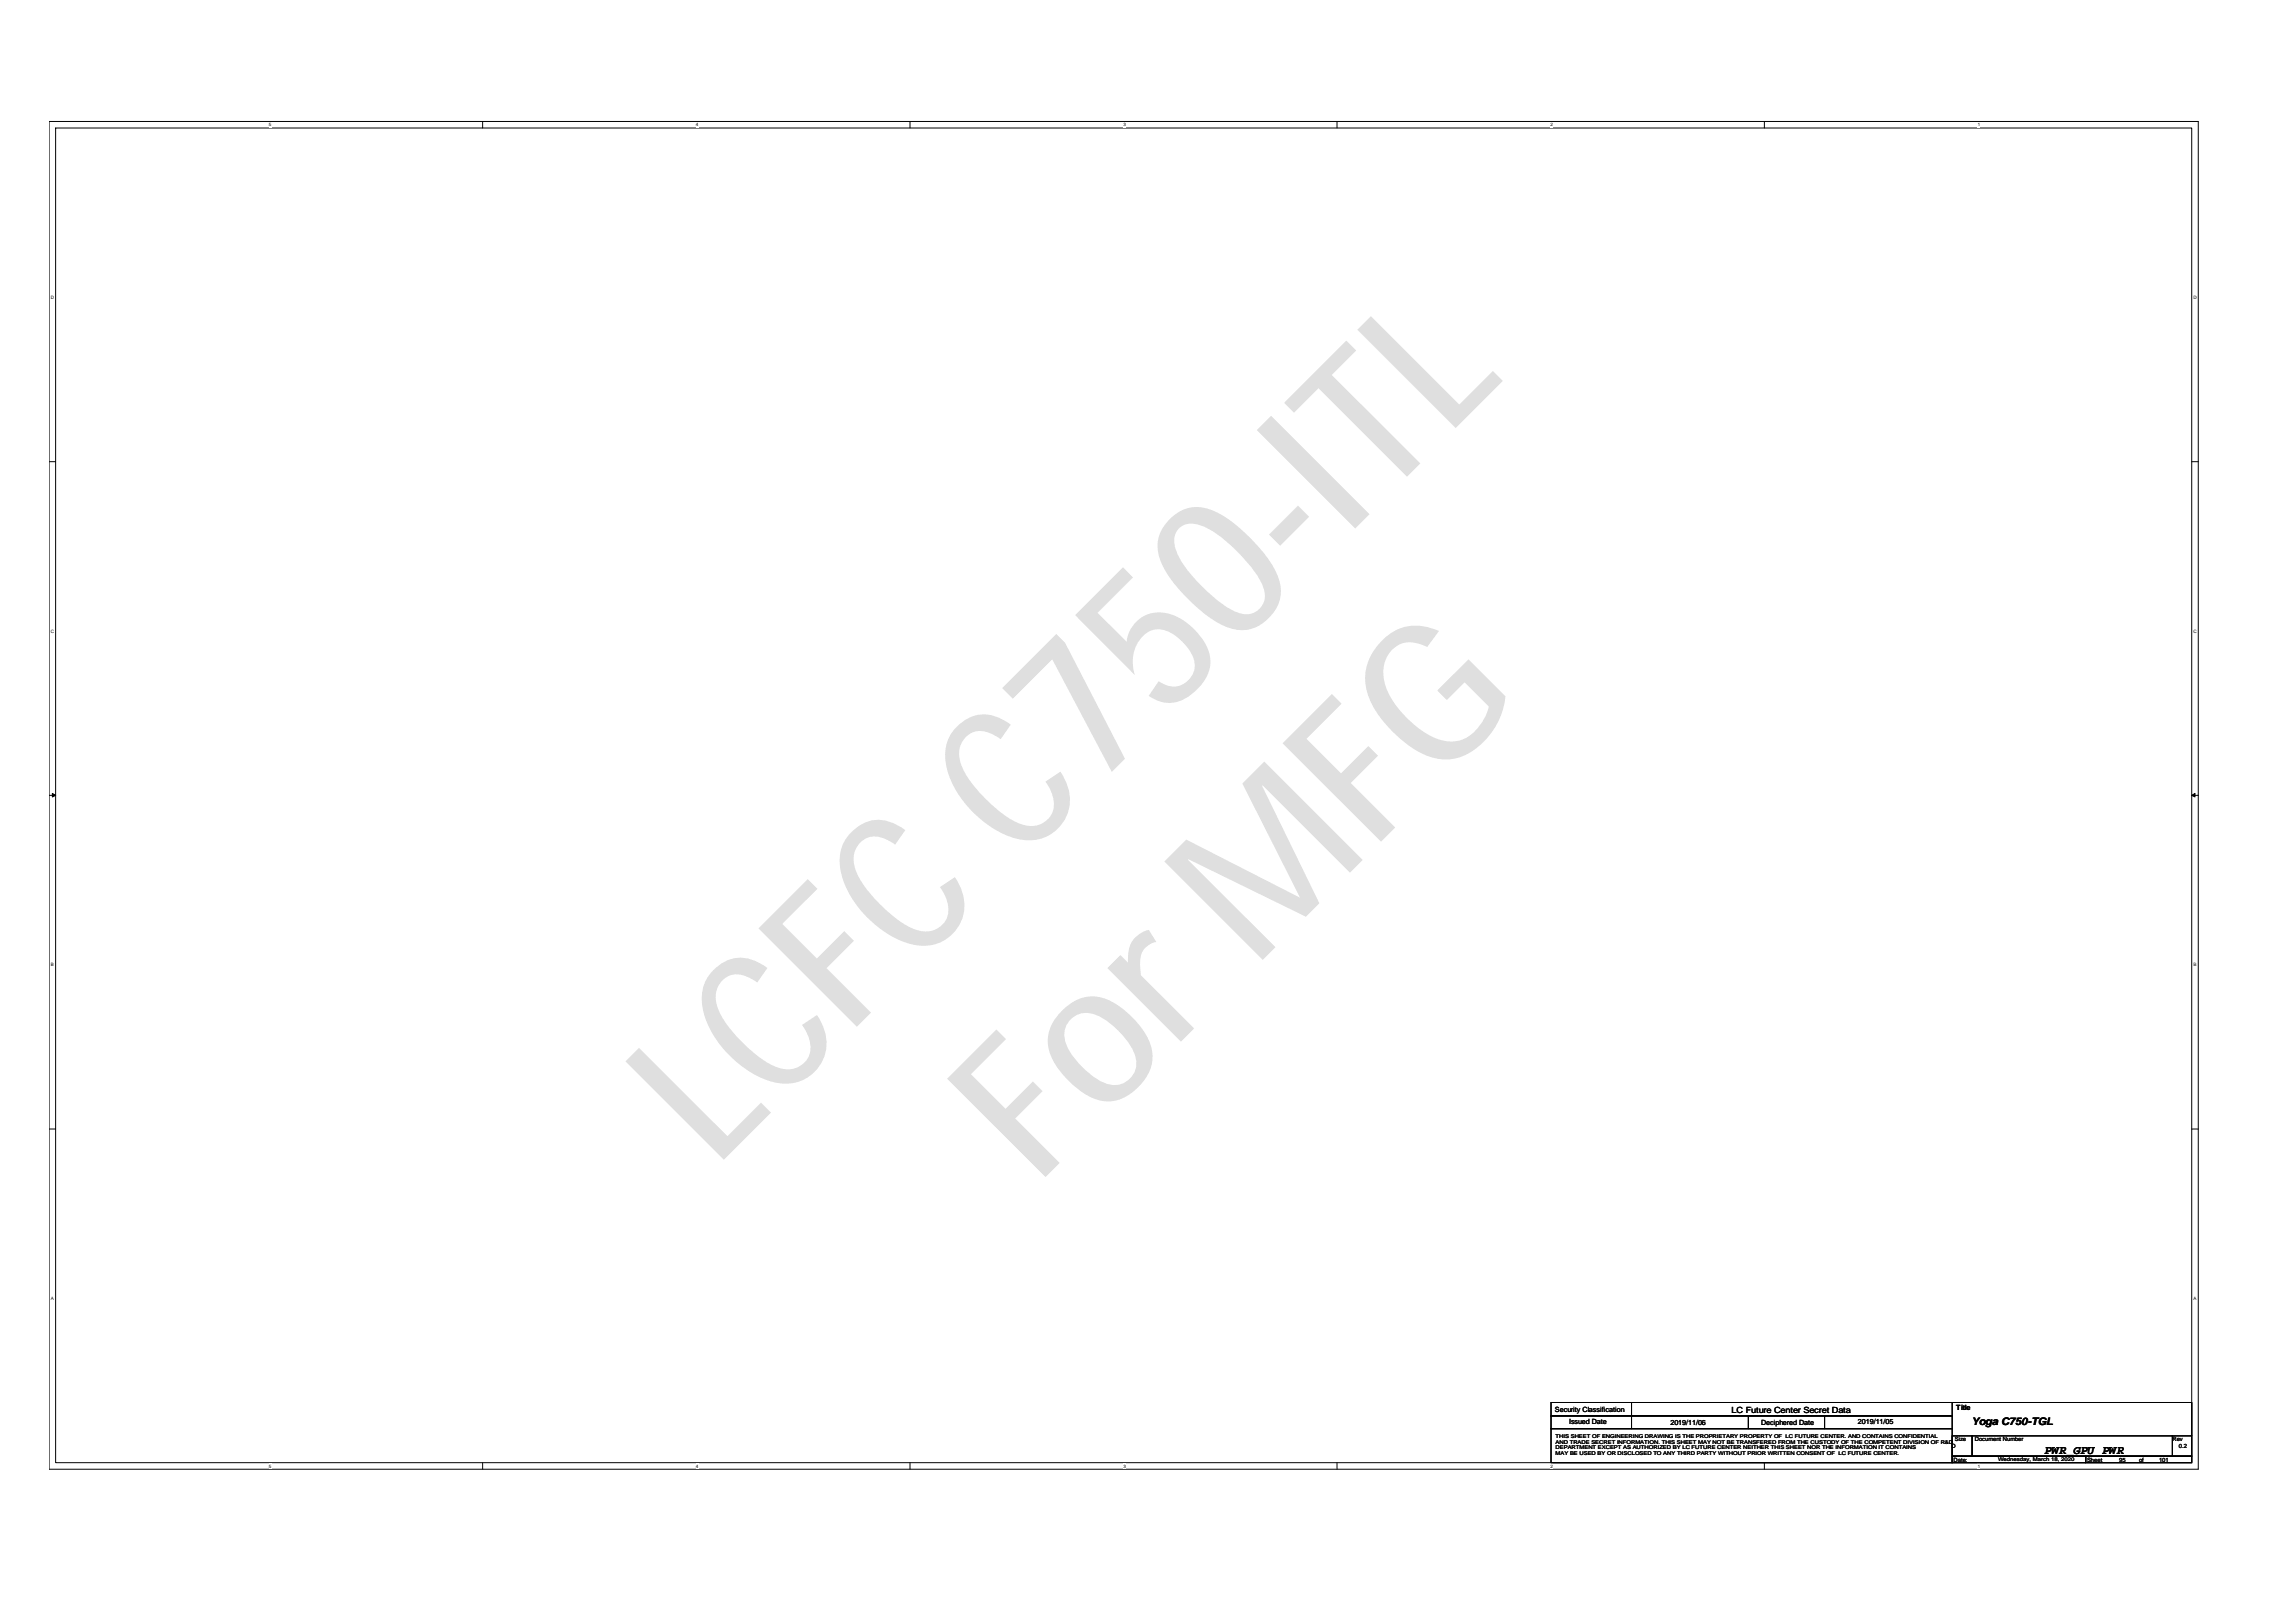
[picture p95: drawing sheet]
<svg xmlns="http://www.w3.org/2000/svg" width="297mm" height="210mm" viewBox="0 0 297 210" stroke-linecap="round" stroke-linejoin="round" font-family="sans-serif">
<defs><g id="words">
<text font-size="1.6" x="264.5" y="188.1">PWR_GPU PWR</text>
<text font-size="1.4" x="255.1" y="184.5">Yoga C750-TGL</text>
<text font-size="1.1" x="224" y="182.9">LC Future Center Secret Data</text>
<g font-size=".9">
<text x="201.2" y="182.7">Security Classification</text>
<text x="203" y="184.3">Issued Date</text>
<text x="216.1" y="184.4">2019/11/06</text>
<text x="227.8" y="184.4">Deciphered Date</text>
<text x="240.4" y="184.3">2019/11/05</text>
<text x="253.1" y="182.5">Title</text>
</g>
<g font-size=".8">
<text x="252.5" y="187.4">D</text>
<text x="252.7" y="189.2">Date:</text>
<text x="252.9" y="186.5">Size</text>
<text x="255.5" y="186.5">Document Number</text>
<text x="270" y="189.2">Sheet</text>
<text x="274.2" y="189.2">95</text>
<text x="276.7" y="189.2">of</text>
<text x="279.3" y="189.2">101</text>
<text x="281.1" y="186.5">Rev</text>
<text x="281.9" y="187.4">0.2</text>
</g>
<g font-size=".7">
<text x="201.3" y="186.1">THIS SHEET OF ENGINEERING DRAWING IS THE PROPRIETARY PROPERTY OF LC FUTURE CENTER. AND CONTAINS CONFIDENTIAL</text>
<text x="201.3" y="186.8">AND TRADE SECRET INFORMATION. THIS SHEET MAY NOT BE TRANSFERED FROM THE CUSTODY OF THE COMPETENT DIVISION OF R&amp;D</text>
<text x="201.3" y="187.6">DEPARTMENT EXCEPT AS AUTHORIZED BY LC FUTURE CENTER NEITHER THIS SHEET NOR THE INFORMATION IT CONTAINS</text>
<text x="201.3" y="188.3">MAY BE USED BY OR DISCLOSED TO ANY THIRD PARTY WITHOUT PRIOR WRITTEN CONSENT OF LC FUTURE CENTER.</text>
<text x="258.5" y="189.1">Wednesday, March 18, 2020</text>
</g>
<g font-size=".6">
<text x="34.8" y="16.4">5</text>
<text x="90" y="16.4">4</text>
<text x="145.3" y="16.4">3</text>
<text x="200.6" y="16.4">2</text>
<text x="255.9" y="16.4">1</text>
<text x="6.6" y="38.7">D</text>
<text x="283.8" y="38.7">D</text>
<text x="6.6" y="81.9">C</text>
<text x="283.8" y="81.9">C</text>
<text x="6.6" y="125.1">B</text>
<text x="283.8" y="125.1">B</text>
<text x="6.6" y="168.2">A</text>
<text x="283.8" y="168.2">A</text>
<text x="34.8" y="189.9">5</text>
<text x="90" y="189.9">4</text>
<text x="145.3" y="189.9">3</text>
<text x="200.6" y="189.9">2</text>
<text x="255.9" y="189.9">1</text>
</g>
</g></defs>
<path d="M6.3 15.7h278.1v174.4h-278zM7.2 16.6h276.3v172.7h-276.3z" fill="none" stroke="#000" stroke-width=".13"/>
<g fill="#fff">
<path d="M34.8 15.8h.3v.7h-.3z"/>
<path d="M34.8 189.4h.3v.6h-.3z"/>
</g>
<path d="M62.4 15.7v.9M62.4 189.3v.8" fill="none" stroke="#000" stroke-width=".13"/>
<g fill="#fff">
<path d="M90 15.8h.3v.7h-.3z"/>
<path d="M90 189.4h.3v.6h-.3z"/>
</g>
<path d="M117.7 15.7v.9M117.7 189.3v.8" fill="none" stroke="#000" stroke-width=".13"/>
<g fill="#fff">
<path d="M145.3 15.8h.3v.7h-.3z"/>
<path d="M145.3 189.4h.3v.6h-.3z"/>
</g>
<path d="M173 15.7v.9M173 189.3v.8" fill="none" stroke="#000" stroke-width=".13"/>
<g fill="#fff">
<path d="M200.6 15.8h.3v.7h-.3z"/>
<path d="M200.6 189.4h.3v.6h-.3z"/>
</g>
<path d="M228.3 15.7v.9M228.3 189.3v.8" fill="none" stroke="#000" stroke-width=".13"/>
<g fill="#fff">
<path d="M255.9 15.8h.3v.7h-.3z"/>
<path d="M255.9 189.4h.3v.6h-.3z"/>
<path d="M6.6 38.2h.3v.6h-.3z"/>
<path d="M283.8 38.2h.3v.6h-.3z"/>
<path d="M6.6 81.3h.3v.7h-.3z"/>
<path d="M283.8 81.3h.3v.7h-.3z"/>
</g>
<path d="M6.3 59.7h.9M283.5 59.7h.9" fill="none" stroke="#000" stroke-width=".13"/>
<g fill="#fff">
<path d="M6.6 124.5h.3v.7h-.3z"/>
<path d="M283.8 124.5h.3v.7h-.3z"/>
</g>
<path d="M6.3 102.9h.9M283.5 102.9h.9" fill="none" stroke="#000" stroke-width=".13"/>
<path d="M6.8 102.7l.4 .2-.4 .2zM283.5 102.9l.5-.2v.4z" fill="#000" stroke="#000" stroke-width=".13"/>
<g fill="#fff">
<path d="M6.6 167.7h.3v.7h-.3z"/>
<path d="M283.8 167.7h.3v.7h-.3z"/>
</g>
<g fill="none" stroke="#000" stroke-width=".13">
<path d="M6.3 146.1h.9M283.5 146.1h.9M200.7 181.5h51.9v1.7h-51.9zM200.7 183.2h51.9v1.7h-51.9zM200.7 184.9h51.9v4.4h-51.9zM211.1 181.5v3.4M226.2 183.2v1.7M236.1 183.2v1.7M252.5 181.5h31v4.3M252.6 185.8h2.5v2.6h-2.5zM252.6 188.4h17.2v.9h-17.2zM255.1 185.8h26v2.6h-26z"/>
<path d="M269.8 188.4h13.7v.9h-13.7zM281.1 185.8h2.4v2.6h-2.4z"/>
</g>
<use href="#words"/>
</svg>
